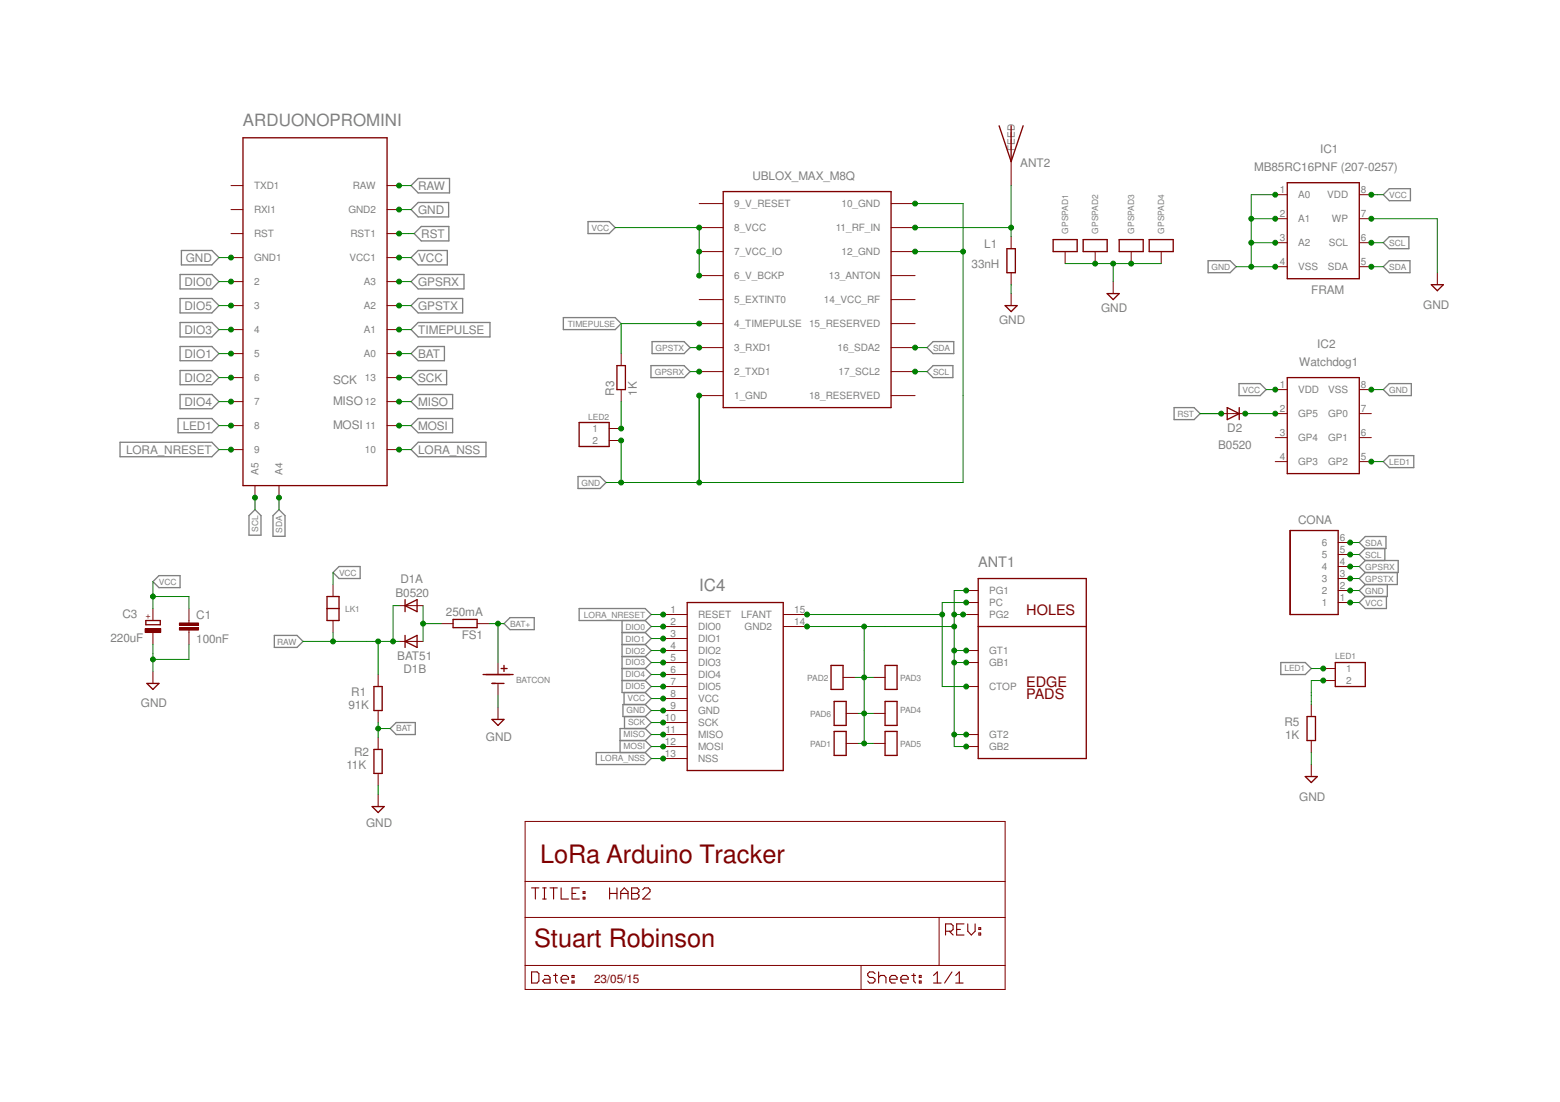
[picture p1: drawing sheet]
<svg xmlns="http://www.w3.org/2000/svg" width="297mm" height="210mm" viewBox="0 0 297 210" stroke-linecap="round" stroke-linejoin="round" font-family="sans-serif">
<defs><g id="words">
<g font-size="4.8" fill="#800000">
<text x="102.8" y="164.5">LoRa Arduino Tracker</text>
<text x="101.7" y="180.5">Stuart Robinson</text>
</g>
<g font-size="3.2" fill="#808080">
<text x="46.3" y="24">ARDUONOPROMINI</text>
<text x="133.1" y="112.5">IC4</text>
</g>
<text font-size="2.8" fill="#808080" x="186.3" y="107.9">ANT1</text>
<g font-size="2.8" fill="#800000">
<text x="195.4" y="117.1">HOLES</text>
<text x="195.4" y="130.8">EDGE</text>
<text x="195.4" y="133.1">PADS</text>
</g>
<g font-size="2.2" fill="#808080">
<text x="251.4" y="29.1">IC1</text>
<text x="143.3" y="34.2">UBLOX_MAX_M8Q</text>
<text x="194.3" y="31.8">ANT2</text>
<text x="238.8" y="32.5">MB85RC16PNF (207-0257)</text>
<text x="79.6" y="40.7">GND</text>
<text x="79.6" y="36.2">RAW</text>
<text x="80.2" y="45.3">RST</text>
<text x="187.4" y="47.2">L1</text>
<text x="35.4" y="49.9">GND</text>
<text x="79.6" y="49.9">VCC</text>
<text x="185" y="51.1">33nH</text>
<text x="35.1" y="54.4">DIO0</text>
<text x="35.1" y="59">DIO5</text>
<text x="79.6" y="54.4">GPSRX</text>
<text x="79.6" y="59">GPSTX</text>
<text x="209.7" y="59.4">GND</text>
<text x="249.7" y="55.9">FRAM</text>
<text x="271" y="58.8">GND</text>
<text x="35.1" y="63.6">DIO3</text>
<text x="79.6" y="63.6">TIMEPULSE</text>
<text x="190.2" y="61.6">GND</text>
<text x="35.1" y="68.2">DIO1</text>
<text x="79.6" y="68.2">BAT</text>
<text x="247.4" y="69.6">Watchdog1</text>
<text x="250.8" y="66.2">IC2</text>
<text x="35.1" y="72.7">DIO2</text>
<text x="35.1" y="77.3">DIO4</text>
<text x="63.4" y="73.1">SCK</text>
<text x="63.4" y="77.1">MISO</text>
<text x="79.6" y="77.3">MISO</text>
<text x="79.6" y="72.7">SCK</text>
<text x="116.9" y="75.4" transform="rotate(-90 116.9 75.4)">R3</text>
<text x="121.2" y="75.4" transform="rotate(-90 121.2 75.4)">1K</text>
<text x="34.8" y="81.9">LED1</text>
<text x="63.4" y="81.6">MOSI</text>
<text x="79.6" y="81.9">MOSI</text>
<text x="233.7" y="82.3">D2</text>
<text x="24" y="86.4">LORA_NRESET</text>
<text x="79.6" y="86.4">LORA_NSS</text>
<text x="231.9" y="85.4">B0520</text>
<text x="247.2" y="99.9">CONA</text>
<text x="75.3" y="113.7">B0520</text>
<text x="76.2" y="111.1">D1A</text>
<text x="23.3" y="117.8">C3</text>
<text x="37.4" y="117.9">C1</text>
<text x="84.9" y="117.4">250mA</text>
<text x="21" y="122.3">220uF</text>
<text x="37.4" y="122.4">100nF</text>
<text x="75.6" y="125.7">BAT51</text>
<text x="87.9" y="121.7">FS1</text>
<text x="76.8" y="128.2">D1B</text>
<text x="26.8" y="134.7">GND</text>
<text x="66.3" y="135.1">91K</text>
<text x="66.9" y="132.6">R1</text>
<text x="92.5" y="141.1">GND</text>
<text x="244.6" y="138.3">R5</text>
<text x="244.7" y="140.8">1K</text>
<text x="66" y="146.6">11K</text>
<text x="67.4" y="144">R2</text>
<text x="247.4" y="152.5">GND</text>
<text x="69.7" y="157.6">GND</text>
</g>
<text font-size="2.2" fill="#800000" x="113.1" y="187.3">23/05/15</text>
<g font-size="1.9" fill="#808080">
<text x="193.2" y="28.7" transform="rotate(-90 193.2 28.7)">FEED</text>
<text x="48.4" y="36.1">TXD1</text>
<text x="48.4" y="40.6">RXI1</text>
<text x="66.3" y="40.6">GND2</text>
<text x="67.2" y="36">RAW</text>
<text x="139.8" y="39.5">9_V_RESET</text>
<text x="160.2" y="39.5">10_GND</text>
<text x="243.7" y="36.7">1</text>
<text x="243.7" y="41.3">2</text>
<text x="247.2" y="37.8">A0</text>
<text x="252.7" y="37.8">VDD</text>
<text x="259.1" y="41.3">7</text>
<text x="259.1" y="36.7">8</text>
<text x="48.4" y="45.2">RST</text>
<text x="66.7" y="45.2">RST1</text>
<text x="139.8" y="44">8_VCC</text>
<text x="159.1" y="44.1">11_RF_IN</text>
<text x="243.7" y="45.9">3</text>
<text x="247.2" y="42.3">A1</text>
<text x="247.2" y="46.9">A2</text>
<text x="253" y="46.9">SCL</text>
<text x="253.6" y="42.3">WP</text>
<text x="259.1" y="45.9">6</text>
<text x="48.4" y="49.7">GND1</text>
<text x="66.5" y="49.7">VCC1</text>
<text x="139.8" y="48.6">7_VCC_IO</text>
<text x="139.8" y="53.2">6_V_BCKP</text>
<text x="157.8" y="53.2">13_ANTON</text>
<text x="160.2" y="48.6">12_GND</text>
<text x="243.7" y="50.5">4</text>
<text x="247.2" y="51.5">VSS</text>
<text x="252.8" y="51.5">SDA</text>
<text x="259.1" y="50.5">5</text>
<text x="48.4" y="54.3">2</text>
<text x="48.4" y="58.9">3</text>
<text x="69.3" y="54.3">A3</text>
<text x="69.3" y="58.9">A2</text>
<text x="139.8" y="57.7">5_EXTINT0</text>
<text x="156.9" y="57.7">14_VCC_RF</text>
<text x="48.4" y="63.5">4</text>
<text x="69.3" y="63.5">A1</text>
<text x="139.8" y="62.3">4_TIMEPULSE</text>
<text x="154" y="62.3">15_RESERVED</text>
<text x="48.4" y="68">5</text>
<text x="69.3" y="68">A0</text>
<text x="139.8" y="66.9">3_RXD1</text>
<text x="139.8" y="71.5">2_TXD1</text>
<text x="159.5" y="66.9">16_SDA2</text>
<text x="159.7" y="71.5">17_SCL2</text>
<text x="48.4" y="72.6">6</text>
<text x="48.4" y="77.2">7</text>
<text x="69.5" y="77.2">12</text>
<text x="69.5" y="72.6">13</text>
<text x="139.8" y="76">1_GND</text>
<text x="154" y="76">18_RESERVED</text>
<text x="243.7" y="73.9">1</text>
<text x="247.2" y="74.9">VDD</text>
<text x="252.9" y="74.9">VSS</text>
<text x="259.1" y="73.9">8</text>
<text x="48.4" y="81.7">8</text>
<text x="69.6" y="81.7">11</text>
<text x="112.8" y="82.3">1</text>
<text x="243.7" y="78.4">2</text>
<text x="243.7" y="83">3</text>
<text x="247.2" y="79.5">GP5</text>
<text x="252.9" y="79.5">GP0</text>
<text x="259.1" y="83">6</text>
<text x="259.1" y="78.4">7</text>
<text x="48.4" y="86.3">9</text>
<text x="69.5" y="86.3">10</text>
<text x="112.8" y="84.6">2</text>
<text x="243.7" y="87.6">4</text>
<text x="247.2" y="84">GP4</text>
<text x="247.2" y="88.6">GP3</text>
<text x="252.9" y="88.6">GP2</text>
<text x="252.9" y="84">GP1</text>
<text x="259.1" y="87.6">5</text>
<text x="49.2" y="90.4" transform="rotate(-90 49.2 90.4)">A5</text>
<text x="53.8" y="90.4" transform="rotate(-90 53.8 90.4)">A4</text>
<text x="251.7" y="106.3">5</text>
<text x="251.7" y="104">6</text>
<text x="255.1" y="107.6">4</text>
<text x="255.1" y="105.3">5</text>
<text x="255.1" y="103">6</text>
<text x="188.3" y="113.2">PG1</text>
<text x="251.7" y="113.2">2</text>
<text x="251.7" y="110.9">3</text>
<text x="251.7" y="108.6">4</text>
<text x="255.1" y="112.2">2</text>
<text x="255.1" y="109.9">3</text>
<text x="127.7" y="116.8">1</text>
<text x="127.7" y="119">2</text>
<text x="132.9" y="117.7">RESET</text>
<text x="141.1" y="117.7">LFANT</text>
<text x="151.2" y="119">14</text>
<text x="151.2" y="116.8">15</text>
<text x="188.3" y="115.4">PC</text>
<text x="188.3" y="117.7">PG2</text>
<text x="251.7" y="115.4">1</text>
<text x="255.1" y="114.5">1</text>
<text x="127.7" y="121.3">3</text>
<text x="127.7" y="123.6">4</text>
<text x="127.7" y="125.9">5</text>
<text x="132.9" y="120">DIO0</text>
<text x="132.9" y="122.3">DIO1</text>
<text x="132.9" y="124.6">DIO2</text>
<text x="141.8" y="120">GND2</text>
<text x="188.3" y="124.6">GT1</text>
<text x="127.7" y="128.1">6</text>
<text x="127.7" y="130.4">7</text>
<text x="132.9" y="126.9">DIO3</text>
<text x="132.9" y="129.2">DIO4</text>
<text x="132.9" y="131.4">DIO5</text>
<text x="188.3" y="131.4">CTOP</text>
<text x="188.3" y="126.9">GB1</text>
<text x="256.3" y="128">1</text>
<text x="256.3" y="130.3">2</text>
<text x="126.6" y="137.3">10</text>
<text x="127.7" y="132.7">8</text>
<text x="127.7" y="135">9</text>
<text x="132.9" y="133.7">VCC</text>
<text x="132.9" y="136">GND</text>
<text x="126.6" y="141.9">12</text>
<text x="126.7" y="139.6">11</text>
<text x="132.9" y="138.3">SCK</text>
<text x="132.9" y="140.6">MISO</text>
<text x="132.9" y="142.9">MOSI</text>
<text x="188.3" y="140.6">GT2</text>
<text x="188.3" y="142.9">GB2</text>
<text x="126.6" y="144.1">13</text>
<text x="132.9" y="145.2">NSS</text>
</g>
<g font-size="1.6" fill="#808080">
<text x="264.5" y="37.6">VCC</text>
<text x="112.6" y="43.9">VCC</text>
<text x="203.4" y="44.5" transform="rotate(-90 203.4 44.5)">GPSPAD1</text>
<text x="209.1" y="44.5" transform="rotate(-90 209.1 44.5)">GPSPAD2</text>
<text x="216" y="44.5" transform="rotate(-90 216 44.5)">GPSPAD3</text>
<text x="221.7" y="44.5" transform="rotate(-90 221.7 44.5)">GPSPAD4</text>
<text x="264.5" y="46.8">SCL</text>
<text x="230.7" y="51.4">GND</text>
<text x="264.5" y="51.4">SDA</text>
<text x="108.1" y="62.2">TIMEPULSE</text>
<text x="124.7" y="71.4">GPSRX</text>
<text x="124.8" y="66.8">GPSTX</text>
<text x="177.7" y="71.4">SCL</text>
<text x="177.7" y="66.8">SDA</text>
<text x="236.6" y="74.8">VCC</text>
<text x="264.5" y="74.8">GND</text>
<text x="112" y="79.9">LED2</text>
<text x="224.2" y="79.3">RST</text>
<text x="264.5" y="88.5">LED1</text>
<text x="110.7" y="92.5">GND</text>
<text x="49.1" y="101.3" transform="rotate(-90 49.1 101.3)">SCL</text>
<text x="53.7" y="101.5" transform="rotate(-90 53.7 101.5)">SDA</text>
<text x="260" y="106.2">SCL</text>
<text x="260" y="103.9">SDA</text>
<text x="30.3" y="111.3">VCC</text>
<text x="64.6" y="109.6">VCC</text>
<text x="260" y="113.1">GND</text>
<text x="260" y="108.5">GPSRX</text>
<text x="260" y="110.8">GPSTX</text>
<text x="65.7" y="116.5">LK1</text>
<text x="97.1" y="119.3">BAT+</text>
<text x="111.2" y="117.6">LORA_NRESET</text>
<text x="119.1" y="119.9">DIO0</text>
<text x="260" y="115.4">VCC</text>
<text x="52.8" y="122.8">RAW</text>
<text x="119.1" y="122.2">DIO1</text>
<text x="119.1" y="124.5">DIO2</text>
<text x="254.3" y="125.6">LED1</text>
<text x="98.3" y="130.2">BATCON</text>
<text x="119.1" y="126.7">DIO3</text>
<text x="119.1" y="131.3">DIO5</text>
<text x="119.1" y="129">DIO4</text>
<text x="153.7" y="129.6">PAD2</text>
<text x="171.4" y="129.6">PAD3</text>
<text x="244.6" y="127.9">LED1</text>
<text x="119.3" y="135.9">GND</text>
<text x="119.5" y="133.6">VCC</text>
<text x="154.3" y="136.5">PAD6</text>
<text x="171.4" y="135.9">PAD4</text>
<text x="75.4" y="139.3">BAT</text>
<text x="118.7" y="142.7">MOSI</text>
<text x="118.7" y="140.5">MISO</text>
<text x="119.6" y="138.2">SCK</text>
<text x="154.3" y="142.2">PAD1</text>
<text x="171.4" y="142.2">PAD5</text>
<text x="114.3" y="145">LORA_NSS</text>
</g>
<text font-size="1.6" fill="#800000" x="28.6" y="117.8" transform="rotate(-90 28.6 117.8)">+</text>
</g></defs>
<g fill="none" stroke="#808080" stroke-width=".25">
<path d="M78.3 39.9l1.3-1.3h5.8v2.7h-5.8zM78.3 35.3l1.3-1.3h6v2.7h-6zM264.5 35.9h4.1v2.3h-4.1l-1.1-1.1zM34.3 52.3h6l1.4 1.3-1.4 1.4h-6zM34.3 56.9h6l1.4 1.3-1.4 1.4h-6zM34.5 47.7h5.8l1.4 1.4-1.4 1.4h-5.8zM78.3 49.1l1.3-1.4h5.6v2.8h-5.6zM78.3 53.6l1.3-1.3h8.7v2.7h-8.7zM78.3 58.2l1.3-1.3h8.5v2.7h-8.5zM78.9 44.5l1.3-1.4h5.3v2.8h-5.3zM112 42.2h4l1.1 1.1-1.1 1.2h-4zM230 49.7h4.2l1.2 1.1-1.2 1.1h-4.2z"/>
<path d="M264.5 49.7h4v2.2h-4l-1.1-1.1zM264.5 45.1h3.8v2.3h-3.8l-1.1-1.2zM33.9 79.7h6.4l1.4 1.4-1.4 1.3h-6.4zM34.3 75.1h6l1.4 1.4-1.4 1.4h-6zM34.3 61.4h6l1.4 1.4-1.4 1.4h-6zM34.3 66h6l1.4 1.4-1.4 1.3h-6zM34.3 70.6h6l1.4 1.3-1.4 1.4h-6zM78.3 76.5l1.3-1.4h6.6v2.8h-6.6zM78.3 62.8l1.3-1.4h13.7v2.8h-13.7zM78.3 67.4l1.3-1.4h5v2.7h-5zM78.3 71.9l1.3-1.3h5.4v2.7h-5.4zM107.3 60.5h9.8l1.2 1.1-1.2 1.2h-9.8z"/>
<path d="M123.9 69.6h6.4l1.1 1.2-1.1 1.1h-6.4zM124.2 65.1h6.1l1.1 1.1-1.1 1.2h-6.1zM176.5 70.8l1.2-1.2h3.7v2.3h-3.7zM176.5 66.2l1.2-1.1h3.9v2.3h-3.9zM223.6 77.6h3.8l1.1 1.2-1.1 1.1h-3.8zM235.9 73.1h4l1.2 1.1-1.2 1.2h-4zM264.5 73.1h4.2v2.3h-4.2l-1.1-1.2zM22.9 84.2h17.4l1.4 1.4-1.4 1.4h-17.4zM48.6 97.1l1.1 1.1v3.7h-2.3v-3.7zM52 98.2l1.1-1.1 1.2 1.1v4h-2.3zM78.3 81.1l1.3-1.4h6.6v2.7h-6.6zM79.6 84.2h12.9v2.8h-12.9l-1.3-1.4z"/>
<path d="M110.1 90.8h4.2l1.1 1.1-1.1 1.1h-4.2zM264.5 86.8h4.7v2.3h-4.7l-1.1-1.2zM29.1 110.8l1.2-1.2h4v2.3h-4zM64.6 107.9h4v2.3h-4l-1.2-1.1zM96 118.8l1.1-1.2h4.6v2.3h-4.6zM110.3 115.9h12.5l1.2 1.2-1.2 1.1h-12.5zM118.4 118.2v13.7h4.4M122.8 118.2l1.2 1.1-1.2 1.2M258.8 103.3l1.2-1.1h3.9v2.3h-3.9zM260 111.3l-1.2 1.2 1.2 1.1M260 113.6l-1.2 1.2 1.2 1.1h4v-2.3M260 106.8l-1.2 1.1 1.2 1.2"/>
<path d="M260 106.8h6.2v2.3h-6.2M260 109.1l-1.2 1.1 1.2 1.1M260 104.5l-1.2 1.1 1.2 1.2M263.7 104.5v2.3M264.2 111.3v2.3h-4.2M266.1 109.1v2.2h-6.1M52.2 121h4.4l1.1 1.2-1.1 1.1h-4.4zM74.3 138.8l1.1-1.2h3.7v2.3h-3.7zM118.4 127.3h4.4M118.4 125.1h4.4M118.4 122.8h4.4M118.4 120.5h4.4"/>
<path d="M118.4 129.6h4.4M118.8 131.9v2.3M118.9 136.5v2.3M122.8 134.2l1.2 1.1-1.2 1.2M122.8 134.2h-4.2v2.3h4.2M122.8 131.9l1.2 1.2-1.2 1.1M122.8 138.8h-4.7v4.5M122.8 125.1l1.2 1.1-1.2 1.1M122.8 120.5l1.2 1.1-1.2 1.2M122.8 129.6l1.2 1.2-1.2 1.1M122.8 138.8l1.2 1.1-1.2 1.2M122.8 136.5l1.2 1.1-1.2 1.2"/>
<path d="M122.8 122.8l1.2 1.1-1.2 1.2M122.8 127.3l1.2 1.2-1.2 1.1M243.9 126.2h4.6l1.2 1.1-1.2 1.2h-4.6zM113.5 143.3h9.3l1.2 1.2-1.2 1.1h-9.3zM118.1 141.1h4.7M122.8 141.1l1.2 1.1-1.2 1.1"/>
</g>
<g fill="none" stroke="#800000" stroke-width=".25">
<path d="M46.3 26.2h27.4v66.3h-27.4zM137.7 36.5h32v41.1h-32zM190.2 24l2.3 6.8M192.5 24v6.8M194.8 24l-2.3 6.8M245.1 34.8h13.7v18.3h-13.7zM191.4 58.2h2.3l-1.2 1.2zM191.7 47.4h1.6v4.5h-1.6zM206.2 45.6h4.6v2.3h-4.6zM210.8 55.9h2.3l-1.1 1.2zM213.1 45.6h4.6v2.3h-4.6zM272.5 54.2h2.3l-1.1 1.2z"/>
<path d="M117.5 69.6h1.6v4.6h-1.6zM233.7 77.6l2.3 1.2-2.3 1.1zM236 77.6v2.3M110.3 80.5h5.7v4.5h-5.7zM27.8 118.2h2.7v.8h-2.7zM62.3 113.6h2.3v4.6h-2.3zM62.3 115.9h2.3M77.1 115.4l2.3-1.2v2.3zM77.1 114.2v2.3M86.3 118h4.5v1.5h-4.5zM186.3 110.2h20.5v34.3h-20.5zM186.3 119.3h20.5"/>
<path d="M245.7 101h9.1v16.1h-9.1zM28 130.2h2.3l-1.2 1.1zM71.2 130.8h1.6v4.5h-1.6zM77.1 121v2.3M77.1 122.2l2.3-1.2v2.3zM92 128.5h5.7M93.7 130.2h2.3M93.7 137h2.3l-1.2 1.2zM95.4 127.3h1.2M96 126.7v1.2M158.2 126.7h2.3v4.6h-2.3zM158.8 133.6h2.3v4.6h-2.3z"/>
<path d="M158.8 139.3h2.3v4.6h-2.3zM168.5 126.7h2.3v4.6h-2.3zM168.5 133.6h2.3v4.6h-2.3zM168.5 139.3h2.3v4.6h-2.3zM248.9 136.5h1.6v4.6h-1.6zM254.3 126.2h5.7v4.6h-5.7zM70.9 153.6h2.2l-1.1 1.2zM71.2 142.7h1.6v4.6h-1.6zM248.5 147.9h2.3l-1.1 1.2z"/>
</g>
<g fill="none" stroke="#800000" stroke-width=".19">
<path d="M44 35.3h2.3M44 39.9h2.3M73.7 35.3h2.3M73.7 39.9h2.3M133.1 38.8h4.6M169.7 38.8h4.5M192.5 30.8v4.5M242.8 37.1h2.3M258.8 37.1h2.3M44 44.5h2.3M44 49.1h2.3M44 53.6h2.3"/>
<path d="M44 58.2h2.3M73.7 44.5h2.3M73.7 49.1h2.3M73.7 53.6h2.3M73.7 58.2h2.3M133.1 43.3h4.6M133.1 47.9h4.6M133.1 52.5h4.6M133.1 57.1h4.6M169.7 43.3h4.5M169.7 47.9h4.5M169.7 52.5h4.5"/>
<path d="M169.7 57.1h4.5M192.5 45.1v2.3M192.5 51.9v2.3M192.5 55.9v2.3M208.5 47.9v2.3M212 53.6v2.3M215.4 47.9v2.3M242.8 41.7h2.3M242.8 46.2h2.3M242.8 50.8h2.3M258.8 41.7h2.3M258.8 46.2h2.3"/>
<path d="M258.8 50.8h2.3M273.7 51.9v2.3M44 62.8h2.3M44 67.4h2.3M44 71.9h2.3M44 76.5h2.3M73.7 62.8h2.3M73.7 67.4h2.3M73.7 71.9h2.3M73.7 76.5h2.3M118.3 67.4v2.2M118.3 74.2v2.3"/>
<path d="M133.1 61.6h4.6M133.1 66.2h4.6M133.1 70.8h4.6M133.1 75.4h4.6M169.7 61.6h4.5M169.7 66.2h4.5M169.7 70.8h4.5M169.7 75.4h4.5M232.5 78.8h4.6M44 81.1h2.3M44 85.6h2.3M48.6 92.5v2.3"/>
<path d="M53.1 92.5v2.3M73.7 81.1h2.3M73.7 85.6h2.3M116 81.6h2.3M116 83.9h2.3M34.2 119.6h3.6v.4h-3.6zM34.2 118.7h3.6v.4h-3.6zM36 115.9v2.8M63.4 111.3v2.3M63.4 118.2v2.3M76 115.4h4.6M84 118.8h2.3"/>
<path d="M90.8 118.8h2.3M184 114.8h2.3M184 112.5h2.3M184 117.1h2.3M254.8 114.8h2.3M254.8 112.5h2.3M254.8 110.2h2.3M254.8 107.9h2.3M254.8 105.6h2.3M254.8 103.3h2.3M29.1 127.9v2.3M36 120v2.8"/>
<path d="M72 128.5v2.3M72 135.3v2.3M76 122.2h4.6M94.8 126.2v2.3M94.8 130.2v2.3M94.8 134.7v2.3M160.5 129h2.3M161.1 135.9h2.3M166.2 129h2.3M166.2 135.9h2.3M184 130.8h2.3M184 123.9h2.3"/>
<path d="M184 126.2h2.3M184 139.9h2.3M249.7 134.2v2.3M252 127.3h2.3M252 129.6h2.3M72 140.5v2.2M72 147.3v2.3M72 151.3v2.3M100 156.5h91.4v32h-91.4zM161.1 141.6h2.3M166.2 141.6h2.3M184 142.2h2.3"/>
<path d="M249.7 141.1v2.2M249.7 145.6v2.3M100 174.8h91.4M100 167.9h91.4M178.8 174.8v9.1M100 183.9h91.4M164 183.9v4.6"/>
</g>
<g fill="none" stroke="#800000" stroke-width=".21">
<path d="M101.2 169.1h1.4M101.9 169.1v2.1M103.3 169.1h.7M103.3 171.2h.7M103.7 169.1v2.1M104.7 169.1h1.4M105.4 169.1v2.1M106.8 169.1v2.1h1.4M108.9 170.2h.7M110.3 169.1h-1.4v2.1h1.4M111 170.9h.4v.3h-.4zM111 169.8h.4v.4h-.4z"/>
<path d="M116.1 170.2h1.4M116.1 169.1v2.1M117.5 169.1v2.1M118.2 170.2h1.4M118.2 171.2v-1.4l.7-.7 .7 .7v1.4M120.3 169.1h1l.4 .4v.3l-.4 .4 .4 .3v.4l-.4 .3h-1zM120.3 170.2h1M122.4 169.5l.3-.4h.7l.4 .4v.3l-1.4 1.4h1.4M180 177.4h1.1l.4-.4v-.7l-.4-.3h-1.1v2.1M180.8 177.4l.7 .7M182.2 177h.7M183.6 176h-1.4v2.1h1.4"/>
<path d="M184.3 176v1.4l.7 .7 .7-.7v-1.4M186.4 177.7h.3v.4h-.3zM186.4 176.7h.3v.3h-.3zM101.2 185.1h1.1l.3 .4v1.4l-.3 .3h-1.1zM103.7 185.8h.7l.3 .4v1h-1l-.4-.3 .4-.4h1M105.4 185.8h.7M105.8 185.5v1.4l.3 .3M106.8 186.5h1.4v-.3l-.3-.4h-.7l-.4 .4v.7l.4 .3h.7M108.9 186.9h.4v.3h-.4zM108.9 185.8h.4v.4h-.4zM166.6 185.5l-.4-.4h-.6l-.4 .4v.3l.4 .4h.6l.4 .3v.4l-.4 .3h-.6l-.4-.3M167.3 186.2l.4-.4h.7l.3 .4v1"/>
<path d="M167.3 185.1v2.1M169.4 186.5h1.4v-.3l-.3-.4h-.7l-.4 .4v.7l.4 .3h.7M171.5 186.5h1.4v-.3l-.3-.4h-.7l-.4 .4v.7l.4 .3h.7M173.6 185.8h.7M174 185.5v1.4l.3 .3M175 186.9h.4v.3h-.4zM175 185.8h.4v.4h-.4zM177.8 187.2h1.4M177.8 185.8l.7-.7v2.1M181.3 185.1l-1.4 2.1M182 187.2h1.4M182 185.8l.7-.7v2.1"/>
</g>
<path d="M34.2 119.8h3.6M34.2 118.9h3.6" fill="none" stroke="#800000" stroke-width=".42"/>
<path d="M27.6 119.7h3v.8h-3z" fill-rule="evenodd" fill="#800000"/>
<g fill="none" stroke="#800000" stroke-width=".19">
<path d="M202.8 47.9v2.3M221.1 47.9v2.3M242.8 74.2h2.3M242.8 78.8h2.3M258.8 74.2h2.3M258.8 78.8h2.3M242.8 83.4h2.3M242.8 87.9h2.3M258.8 83.4h2.3M258.8 87.9h2.3M27.6 119.7h3v.8h-3zM29.1 115.9v2.3"/>
<path d="M126.3 117.1h4.5M126.3 119.3h4.5M149.1 117.1h4.6M149.1 119.3h4.6M29.1 120.5v2.3M126.3 121.6h4.5M126.3 123.9h4.5M126.3 126.2h4.5M126.3 128.5h4.5M126.3 130.8h4.5M126.3 133.1h4.5M126.3 135.3h4.5"/>
<path d="M126.3 137.6h4.5M126.3 139.9h4.5M126.3 142.2h4.5M126.3 144.5h4.5"/>
</g>
<path d="M200.5 45.6h4.6v2.3h-4.6zM218.8 45.6h4.6v2.3h-4.6zM245.1 71.9h13.7v18.3h-13.7zM130.8 114.8h18.3v32h-18.3z" fill="none" stroke="#800000" stroke-width=".25"/>
<path d="M252 129.6h-2.3v4.6" fill="none" stroke="#008000" stroke-width=".19"/>
<circle cx="252" cy="129.6" r=".46" fill="#008000"/>
<g fill="none" stroke="#008000" stroke-width=".19">
<path d="M76 39.9h2.3M72 149.6v1.7M249.7 143.3v2.3"/>
<circle cx="252" cy="129.6" r=".46"/>
</g>
<circle cx="76" cy="39.9" r=".46" fill="#008000"/>
<g fill="none" stroke="#008000" stroke-width=".19">
<path d="M41.7 49.1h2.3"/>
<circle cx="76" cy="39.9" r=".46"/>
</g>
<circle cx="44" cy="49.1" r=".46" fill="#008000"/>
<g fill="none" stroke="#008000" stroke-width=".19">
<path d="M29.1 122.8v5.1M36 122.8v2.8h-6.9"/>
<circle cx="44" cy="49.1" r=".46"/>
</g>
<circle cx="29.1" cy="125.6" r=".46" fill="#008000"/>
<g fill="none" stroke="#008000" stroke-width=".19">
<path d="M124 135.3h2.3"/>
<circle cx="29.1" cy="125.6" r=".46"/>
</g>
<circle cx="126.3" cy="135.3" r=".46" fill="#008000"/>
<g fill="none" stroke="#008000" stroke-width=".19">
<path d="M157.7 119.3h6.8v4.6M162.8 129h3.4M163.4 135.9h2.8M164.5 129v6.9"/>
<circle cx="126.3" cy="135.3" r=".46"/>
</g>
<circle cx="164.5" cy="135.9" r=".46" fill="#008000"/>
<circle cx="164.5" cy="135.9" r=".46" fill="none" stroke="#008000" stroke-width=".19"/>
<circle cx="164.5" cy="129" r=".46" fill="#008000"/>
<g fill="none" stroke="#008000" stroke-width=".19">
<path d="M164.5 123.9v5.1M164.5 135.9v5.7M163.4 141.6h2.8"/>
<circle cx="164.5" cy="129" r=".46"/>
</g>
<circle cx="164.5" cy="141.6" r=".46" fill="#008000"/>
<g fill="none" stroke="#008000" stroke-width=".19">
<path d="M164.5 119.3h4M181.7 117.1h2.3M184 112.5h-2.3v29.7h2.3M181.7 123.9h2.3M181.7 126.2h2.3M181.7 139.9h2.3"/>
<circle cx="164.5" cy="141.6" r=".46"/>
</g>
<circle cx="181.7" cy="119.3" r=".46" fill="#008000"/>
<circle cx="181.7" cy="119.3" r=".46" fill="none" stroke="#008000" stroke-width=".19"/>
<circle cx="181.7" cy="139.9" r=".46" fill="#008000"/>
<circle cx="181.7" cy="139.9" r=".46" fill="none" stroke="#008000" stroke-width=".19"/>
<circle cx="181.7" cy="123.9" r=".46" fill="#008000"/>
<circle cx="181.7" cy="123.9" r=".46" fill="none" stroke="#008000" stroke-width=".19"/>
<circle cx="181.7" cy="126.2" r=".46" fill="#008000"/>
<circle cx="181.7" cy="126.2" r=".46" fill="none" stroke="#008000" stroke-width=".19"/>
<circle cx="181.7" cy="117.1" r=".46" fill="#008000"/>
<circle cx="181.7" cy="117.1" r=".46" fill="none" stroke="#008000" stroke-width=".19"/>
<circle cx="184" cy="112.5" r=".46" fill="#008000"/>
<circle cx="184" cy="112.5" r=".46" fill="none" stroke="#008000" stroke-width=".19"/>
<circle cx="183.4" cy="117.1" r=".46" fill="#008000"/>
<circle cx="183.4" cy="117.1" r=".46" fill="none" stroke="#008000" stroke-width=".19"/>
<circle cx="184" cy="123.9" r=".46" fill="#008000"/>
<circle cx="184" cy="123.9" r=".46" fill="none" stroke="#008000" stroke-width=".19"/>
<circle cx="184" cy="126.2" r=".46" fill="#008000"/>
<circle cx="184" cy="126.2" r=".46" fill="none" stroke="#008000" stroke-width=".19"/>
<circle cx="184" cy="139.9" r=".46" fill="#008000"/>
<circle cx="184" cy="139.9" r=".46" fill="none" stroke="#008000" stroke-width=".19"/>
<circle cx="184" cy="142.2" r=".46" fill="#008000"/>
<g fill="none" stroke="#008000" stroke-width=".19">
<path d="M168.5 119.3h13.2"/>
<circle cx="184" cy="142.2" r=".46"/>
</g>
<circle cx="164.5" cy="119.3" r=".46" fill="#008000"/>
<g fill="none" stroke="#008000" stroke-width=".19">
<path d="M153.7 119.3h4"/>
<circle cx="164.5" cy="119.3" r=".46"/>
</g>
<circle cx="153.7" cy="119.3" r=".46" fill="#008000"/>
<g fill="none" stroke="#008000" stroke-width=".19">
<path d="M242.8 37.1h-4.6v13.7M235.4 50.8h7.4M238.2 41.7h4.6M238.2 46.2h4.6"/>
<circle cx="153.7" cy="119.3" r=".46"/>
</g>
<circle cx="242.8" cy="37.1" r=".46" fill="#008000"/>
<circle cx="242.8" cy="37.1" r=".46" fill="none" stroke="#008000" stroke-width=".19"/>
<circle cx="242.8" cy="46.2" r=".46" fill="#008000"/>
<circle cx="242.8" cy="46.2" r=".46" fill="none" stroke="#008000" stroke-width=".19"/>
<circle cx="242.8" cy="50.8" r=".46" fill="#008000"/>
<circle cx="242.8" cy="50.8" r=".46" fill="none" stroke="#008000" stroke-width=".19"/>
<circle cx="238.2" cy="50.8" r=".46" fill="#008000"/>
<circle cx="238.2" cy="50.8" r=".46" fill="none" stroke="#008000" stroke-width=".19"/>
<circle cx="238.2" cy="41.7" r=".46" fill="#008000"/>
<circle cx="238.2" cy="41.7" r=".46" fill="none" stroke="#008000" stroke-width=".19"/>
<circle cx="238.2" cy="46.2" r=".46" fill="#008000"/>
<circle cx="238.2" cy="46.2" r=".46" fill="none" stroke="#008000" stroke-width=".19"/>
<circle cx="242.8" cy="41.7" r=".46" fill="#008000"/>
<g fill="none" stroke="#008000" stroke-width=".19">
<path d="M261.1 41.7h12.6v10.2"/>
<circle cx="242.8" cy="41.7" r=".46"/>
</g>
<circle cx="261.1" cy="41.7" r=".46" fill="#008000"/>
<g fill="none" stroke="#008000" stroke-width=".19">
<path d="M174.2 38.8h9.2v53.1h-65.7M174.2 47.9h9.2M133.1 75.4v16.5"/>
<circle cx="261.1" cy="41.7" r=".46"/>
</g>
<circle cx="133.1" cy="75.4" r=".46" fill="#008000"/>
<circle cx="133.1" cy="75.4" r=".46" fill="none" stroke="#008000" stroke-width=".19"/>
<circle cx="174.2" cy="38.8" r=".46" fill="#008000"/>
<circle cx="174.2" cy="38.8" r=".46" fill="none" stroke="#008000" stroke-width=".19"/>
<circle cx="174.2" cy="47.9" r=".46" fill="#008000"/>
<circle cx="174.2" cy="47.9" r=".46" fill="none" stroke="#008000" stroke-width=".19"/>
<circle cx="133.1" cy="91.9" r=".46" fill="#008000"/>
<circle cx="133.1" cy="91.9" r=".46" fill="none" stroke="#008000" stroke-width=".19"/>
<circle cx="183.4" cy="47.9" r=".46" fill="#008000"/>
<g fill="none" stroke="#008000" stroke-width=".19">
<path d="M118.3 89.6v2.3"/>
<circle cx="183.4" cy="47.9" r=".46"/>
</g>
<circle cx="118.3" cy="91.9" r=".46" fill="#008000"/>
<g fill="none" stroke="#008000" stroke-width=".19">
<path d="M118.3 83.9v5.7"/>
<circle cx="118.3" cy="91.9" r=".46"/>
</g>
<circle cx="118.3" cy="83.9" r=".46" fill="#008000"/>
<g fill="none" stroke="#008000" stroke-width=".19">
<path d="M208.5 50.2h6.9M212 50.2v3.4M133.1 75.4v16.5M115.4 91.9h2.9"/>
<circle cx="118.3" cy="83.9" r=".46"/>
</g>
<circle cx="212" cy="50.2" r=".46" fill="#008000"/>
<circle cx="212" cy="50.2" r=".46" fill="none" stroke="#008000" stroke-width=".19"/>
<circle cx="215.4" cy="50.2" r=".46" fill="#008000"/>
<circle cx="215.4" cy="50.2" r=".46" fill="none" stroke="#008000" stroke-width=".19"/>
<circle cx="208.5" cy="50.2" r=".46" fill="#008000"/>
<g fill="none" stroke="#008000" stroke-width=".19">
<path d="M192.5 54.2v1.7M202.8 50.2h5.7M215.4 50.2h5.7M257.1 112.5h1.7"/>
<circle cx="208.5" cy="50.2" r=".46"/>
</g>
<circle cx="257.1" cy="112.5" r=".46" fill="#008000"/>
<g fill="none" stroke="#008000" stroke-width=".19">
<path d="M261.1 74.2h2.3M94.8 132.5v2.2"/>
<circle cx="257.1" cy="112.5" r=".46"/>
</g>
<circle cx="261.1" cy="74.2" r=".46" fill="#008000"/>
<g fill="none" stroke="#008000" stroke-width=".19">
<path d="M76 49.1h2.3"/>
<circle cx="261.1" cy="74.2" r=".46"/>
</g>
<circle cx="76" cy="49.1" r=".46" fill="#008000"/>
<g fill="none" stroke="#008000" stroke-width=".19">
<path d="M29.1 110.8v5.1M29.1 113.6h6.9v2.3"/>
<circle cx="76" cy="49.1" r=".46"/>
</g>
<circle cx="29.1" cy="113.6" r=".46" fill="#008000"/>
<g fill="none" stroke="#008000" stroke-width=".19">
<path d="M124 133.1h2.3"/>
<circle cx="29.1" cy="113.6" r=".46"/>
</g>
<circle cx="126.3" cy="133.1" r=".46" fill="#008000"/>
<g fill="none" stroke="#008000" stroke-width=".19">
<path d="M261.1 37.1h2.3"/>
<circle cx="126.3" cy="133.1" r=".46"/>
</g>
<circle cx="261.1" cy="37.1" r=".46" fill="#008000"/>
<g fill="none" stroke="#008000" stroke-width=".19">
<path d="M63.4 109.1v2.2"/>
<circle cx="261.1" cy="37.1" r=".46"/>
</g>
<circle cx="133.1" cy="43.3" r=".46" fill="#008000"/>
<g fill="none" stroke="#008000" stroke-width=".19">
<path d="M117.1 43.3h16v4.6"/>
<circle cx="133.1" cy="43.3" r=".46"/>
</g>
<circle cx="133.1" cy="47.9" r=".46" fill="#008000"/>
<g fill="none" stroke="#008000" stroke-width=".19">
<path d="M133.1 47.9v4.6"/>
<circle cx="133.1" cy="47.9" r=".46"/>
</g>
<circle cx="133.1" cy="52.5" r=".46" fill="#008000"/>
<g fill="none" stroke="#008000" stroke-width=".19">
<path d="M257.1 114.8h1.7"/>
<circle cx="133.1" cy="52.5" r=".46"/>
</g>
<circle cx="257.1" cy="114.8" r=".46" fill="#008000"/>
<g fill="none" stroke="#008000" stroke-width=".19">
<path d="M241.1 74.2h1.7"/>
<circle cx="257.1" cy="114.8" r=".46"/>
</g>
<circle cx="242.8" cy="74.2" r=".46" fill="#008000"/>
<g fill="none" stroke="#008000" stroke-width=".19">
<path d="M76 53.6h2.3"/>
<circle cx="242.8" cy="74.2" r=".46"/>
</g>
<circle cx="76" cy="53.6" r=".46" fill="#008000"/>
<circle cx="76" cy="53.6" r=".46" fill="none" stroke="#008000" stroke-width=".19"/>
<circle cx="133.1" cy="70.8" r=".46" fill="#008000"/>
<g fill="none" stroke="#008000" stroke-width=".19">
<path d="M131.4 70.8h1.7M257.1 107.9h1.7"/>
<circle cx="133.1" cy="70.8" r=".46"/>
</g>
<circle cx="257.1" cy="107.9" r=".46" fill="#008000"/>
<g fill="none" stroke="#008000" stroke-width=".19">
<path d="M76 58.2h2.3"/>
<circle cx="257.1" cy="107.9" r=".46"/>
</g>
<circle cx="76" cy="58.2" r=".46" fill="#008000"/>
<g fill="none" stroke="#008000" stroke-width=".19">
<path d="M131.4 66.2h1.7"/>
<circle cx="76" cy="58.2" r=".46"/>
</g>
<circle cx="133.1" cy="66.2" r=".46" fill="#008000"/>
<g fill="none" stroke="#008000" stroke-width=".19">
<path d="M257.1 110.2h1.7"/>
<circle cx="133.1" cy="66.2" r=".46"/>
</g>
<circle cx="257.1" cy="110.2" r=".46" fill="#008000"/>
<g fill="none" stroke="#008000" stroke-width=".19">
<path d="M76 81.1h2.3"/>
<circle cx="257.1" cy="110.2" r=".46"/>
</g>
<circle cx="76" cy="81.1" r=".46" fill="#008000"/>
<g fill="none" stroke="#008000" stroke-width=".19">
<path d="M124 142.2h2.3"/>
<circle cx="76" cy="81.1" r=".46"/>
</g>
<circle cx="126.3" cy="142.2" r=".46" fill="#008000"/>
<g fill="none" stroke="#008000" stroke-width=".19">
<path d="M124 126.2h2.3"/>
<circle cx="126.3" cy="142.2" r=".46"/>
</g>
<circle cx="126.3" cy="126.2" r=".46" fill="#008000"/>
<g fill="none" stroke="#008000" stroke-width=".19">
<path d="M41.7 62.8h2.3"/>
<circle cx="126.3" cy="126.2" r=".46"/>
</g>
<circle cx="44" cy="62.8" r=".46" fill="#008000"/>
<g fill="none" stroke="#008000" stroke-width=".19">
<path d="M41.7 67.4h2.3"/>
<circle cx="44" cy="62.8" r=".46"/>
</g>
<circle cx="44" cy="67.4" r=".46" fill="#008000"/>
<g fill="none" stroke="#008000" stroke-width=".19">
<path d="M124 121.6h2.3"/>
<circle cx="44" cy="67.4" r=".46"/>
</g>
<circle cx="126.3" cy="121.6" r=".46" fill="#008000"/>
<g fill="none" stroke="#008000" stroke-width=".19">
<path d="M41.7 53.6h2.3"/>
<circle cx="126.3" cy="121.6" r=".46"/>
</g>
<circle cx="44" cy="53.6" r=".46" fill="#008000"/>
<g fill="none" stroke="#008000" stroke-width=".19">
<path d="M124 119.3h2.3"/>
<circle cx="44" cy="53.6" r=".46"/>
</g>
<circle cx="126.3" cy="119.3" r=".46" fill="#008000"/>
<g fill="none" stroke="#008000" stroke-width=".19">
<path d="M76 44.5h2.9"/>
<circle cx="126.3" cy="119.3" r=".46"/>
</g>
<circle cx="76" cy="44.5" r=".46" fill="#008000"/>
<g fill="none" stroke="#008000" stroke-width=".19">
<path d="M228.5 78.8h4"/>
<circle cx="76" cy="44.5" r=".46"/>
</g>
<circle cx="232.5" cy="78.8" r=".46" fill="#008000"/>
<g fill="none" stroke="#008000" stroke-width=".19">
<path d="M184 114.8h-4.6v16h4.6"/>
<circle cx="232.5" cy="78.8" r=".46"/>
</g>
<circle cx="179.4" cy="117.1" r=".46" fill="#008000"/>
<circle cx="179.4" cy="117.1" r=".46" fill="none" stroke="#008000" stroke-width=".19"/>
<circle cx="184" cy="114.8" r=".46" fill="#008000"/>
<circle cx="184" cy="114.8" r=".46" fill="none" stroke="#008000" stroke-width=".19"/>
<circle cx="184" cy="130.8" r=".46" fill="#008000"/>
<g fill="none" stroke="#008000" stroke-width=".19">
<path d="M153.7 117.1h25.7"/>
<circle cx="184" cy="130.8" r=".46"/>
</g>
<circle cx="153.7" cy="117.1" r=".46" fill="#008000"/>
<g fill="none" stroke="#008000" stroke-width=".19">
<path d="M80.6 115.4v6.8"/>
<circle cx="153.7" cy="117.1" r=".46"/>
</g>
<circle cx="80.6" cy="118.8" r=".46" fill="#008000"/>
<g fill="none" stroke="#008000" stroke-width=".19">
<path d="M41.7 58.2h2.3M80.6 118.8h3.4"/>
<circle cx="80.6" cy="118.8" r=".46"/>
</g>
<circle cx="44" cy="58.2" r=".46" fill="#008000"/>
<g fill="none" stroke="#008000" stroke-width=".19">
<path d="M124 130.8h2.3"/>
<circle cx="44" cy="58.2" r=".46"/>
</g>
<circle cx="126.3" cy="130.8" r=".46" fill="#008000"/>
<g fill="none" stroke="#008000" stroke-width=".19">
<path d="M57.7 122.2h2.3M69.1 122.2h2.9v6.3"/>
<circle cx="126.3" cy="130.8" r=".46"/>
</g>
<circle cx="72" cy="122.2" r=".46" fill="#008000"/>
<g fill="none" stroke="#008000" stroke-width=".19">
<path d="M72 122.2h4"/>
<circle cx="72" cy="122.2" r=".46"/>
</g>
<circle cx="74.8" cy="122.2" r=".46" fill="#008000"/>
<g fill="none" stroke="#008000" stroke-width=".19">
<path d="M76 115.4h-1.2v6.8M60 122.2h9.1M63.4 120.5v1.7"/>
<circle cx="74.8" cy="122.2" r=".46"/>
</g>
<circle cx="63.4" cy="122.2" r=".46" fill="#008000"/>
<g fill="none" stroke="#008000" stroke-width=".19">
<path d="M76 35.3h2.3"/>
<circle cx="63.4" cy="122.2" r=".46"/>
</g>
<circle cx="76" cy="35.3" r=".46" fill="#008000"/>
<g fill="none" stroke="#008000" stroke-width=".19">
<path d="M118.3 76.5v5.1"/>
<circle cx="76" cy="35.3" r=".46"/>
</g>
<circle cx="118.3" cy="81.6" r=".46" fill="#008000"/>
<g fill="none" stroke="#008000" stroke-width=".19">
<path d="M174.2 43.3h8"/>
<circle cx="118.3" cy="81.6" r=".46"/>
</g>
<circle cx="174.2" cy="43.3" r=".46" fill="#008000"/>
<g fill="none" stroke="#008000" stroke-width=".19">
<path d="M192.5 35.3v9.8M182.2 43.3h10.3"/>
<circle cx="174.2" cy="43.3" r=".46"/>
</g>
<circle cx="192.5" cy="43.3" r=".46" fill="#008000"/>
<g fill="none" stroke="#008000" stroke-width=".19">
<path d="M93.1 118.8h2.9M94.8 118.8v7.4"/>
<circle cx="192.5" cy="43.3" r=".46"/>
</g>
<circle cx="94.8" cy="118.8" r=".46" fill="#008000"/>
<g fill="none" stroke="#008000" stroke-width=".19">
<path d="M237.1 78.8h5.7"/>
<circle cx="94.8" cy="118.8" r=".46"/>
</g>
<circle cx="242.8" cy="78.8" r=".46" fill="#008000"/>
<circle cx="242.8" cy="78.8" r=".46" fill="none" stroke="#008000" stroke-width=".19"/>
<circle cx="237.1" cy="78.8" r=".46" fill="#008000"/>
<g fill="none" stroke="#008000" stroke-width=".19">
<path d="M76 62.8h2.3"/>
<circle cx="237.1" cy="78.8" r=".46"/>
</g>
<circle cx="76" cy="62.8" r=".46" fill="#008000"/>
<circle cx="76" cy="62.8" r=".46" fill="none" stroke="#008000" stroke-width=".19"/>
<circle cx="133.1" cy="61.6" r=".46" fill="#008000"/>
<g fill="none" stroke="#008000" stroke-width=".19">
<path d="M261.1 46.2h2.3M133.1 61.6h-14.8v5.8"/>
<circle cx="133.1" cy="61.6" r=".46"/>
</g>
<circle cx="261.1" cy="46.2" r=".46" fill="#008000"/>
<g fill="none" stroke="#008000" stroke-width=".19">
<path d="M48.6 94.8v2.3"/>
<circle cx="261.1" cy="46.2" r=".46"/>
</g>
<circle cx="48.6" cy="94.8" r=".46" fill="#008000"/>
<g fill="none" stroke="#008000" stroke-width=".19">
<path d="M174.2 70.8h2.3"/>
<circle cx="48.6" cy="94.8" r=".46"/>
</g>
<circle cx="174.2" cy="70.8" r=".46" fill="#008000"/>
<g fill="none" stroke="#008000" stroke-width=".19">
<path d="M257.1 105.6h1.7"/>
<circle cx="174.2" cy="70.8" r=".46"/>
</g>
<circle cx="257.1" cy="105.6" r=".46" fill="#008000"/>
<g fill="none" stroke="#008000" stroke-width=".19">
<path d="M261.1 50.8h2.3"/>
<circle cx="257.1" cy="105.6" r=".46"/>
</g>
<circle cx="261.1" cy="50.8" r=".46" fill="#008000"/>
<g fill="none" stroke="#008000" stroke-width=".19">
<path d="M53.1 94.8v2.3"/>
<circle cx="261.1" cy="50.8" r=".46"/>
</g>
<circle cx="53.1" cy="94.8" r=".46" fill="#008000"/>
<g fill="none" stroke="#008000" stroke-width=".19">
<path d="M174.2 66.2h2.3"/>
<circle cx="53.1" cy="94.8" r=".46"/>
</g>
<circle cx="174.2" cy="66.2" r=".46" fill="#008000"/>
<g fill="none" stroke="#008000" stroke-width=".19">
<path d="M257.1 103.3h1.7"/>
<circle cx="174.2" cy="66.2" r=".46"/>
</g>
<circle cx="257.1" cy="103.3" r=".46" fill="#008000"/>
<g fill="none" stroke="#008000" stroke-width=".19">
<path d="M249.7 127.3h2.3"/>
<circle cx="257.1" cy="103.3" r=".46"/>
</g>
<circle cx="252" cy="127.3" r=".46" fill="#008000"/>
<g fill="none" stroke="#008000" stroke-width=".19">
<path d="M41.7 81.1h2.3"/>
<circle cx="252" cy="127.3" r=".46"/>
</g>
<circle cx="44" cy="81.1" r=".46" fill="#008000"/>
<g fill="none" stroke="#008000" stroke-width=".19">
<path d="M261.1 87.9h2.3"/>
<circle cx="44" cy="81.1" r=".46"/>
</g>
<circle cx="261.1" cy="87.9" r=".46" fill="#008000"/>
<g fill="none" stroke="#008000" stroke-width=".19">
<path d="M124 139.9h2.3"/>
<circle cx="261.1" cy="87.9" r=".46"/>
</g>
<circle cx="126.3" cy="139.9" r=".46" fill="#008000"/>
<g fill="none" stroke="#008000" stroke-width=".19">
<path d="M76 76.5h2.3"/>
<circle cx="126.3" cy="139.9" r=".46"/>
</g>
<circle cx="76" cy="76.5" r=".46" fill="#008000"/>
<g fill="none" stroke="#008000" stroke-width=".19">
<path d="M124 137.6h2.3"/>
<circle cx="76" cy="76.5" r=".46"/>
</g>
<circle cx="126.3" cy="137.6" r=".46" fill="#008000"/>
<g fill="none" stroke="#008000" stroke-width=".19">
<path d="M76 71.9h2.3"/>
<circle cx="126.3" cy="137.6" r=".46"/>
</g>
<circle cx="76" cy="71.9" r=".46" fill="#008000"/>
<g fill="none" stroke="#008000" stroke-width=".19">
<path d="M124 123.9h2.3"/>
<circle cx="76" cy="71.9" r=".46"/>
</g>
<circle cx="126.3" cy="123.9" r=".46" fill="#008000"/>
<g fill="none" stroke="#008000" stroke-width=".19">
<path d="M41.7 71.9h2.3"/>
<circle cx="126.3" cy="123.9" r=".46"/>
</g>
<circle cx="44" cy="71.9" r=".46" fill="#008000"/>
<g fill="none" stroke="#008000" stroke-width=".19">
<path d="M124 128.5h2.3"/>
<circle cx="44" cy="71.9" r=".46"/>
</g>
<circle cx="126.3" cy="128.5" r=".46" fill="#008000"/>
<g fill="none" stroke="#008000" stroke-width=".19">
<path d="M41.7 76.5h2.3"/>
<circle cx="126.3" cy="128.5" r=".46"/>
</g>
<circle cx="44" cy="76.5" r=".46" fill="#008000"/>
<g fill="none" stroke="#008000" stroke-width=".19">
<path d="M72 137.6v2.9M72 138.8h2.3"/>
<circle cx="44" cy="76.5" r=".46"/>
</g>
<circle cx="72" cy="138.8" r=".46" fill="#008000"/>
<g fill="none" stroke="#008000" stroke-width=".19">
<path d="M76 67.4h2.3"/>
<circle cx="72" cy="138.8" r=".46"/>
</g>
<circle cx="76" cy="67.4" r=".46" fill="#008000"/>
<g fill="none" stroke="#008000" stroke-width=".19">
<path d="M41.7 85.6h2.3"/>
<circle cx="76" cy="67.4" r=".46"/>
</g>
<circle cx="44" cy="85.6" r=".46" fill="#008000"/>
<g fill="none" stroke="#008000" stroke-width=".19">
<path d="M124 117.1h2.3"/>
<circle cx="44" cy="85.6" r=".46"/>
</g>
<circle cx="126.3" cy="117.1" r=".46" fill="#008000"/>
<g fill="none" stroke="#008000" stroke-width=".19">
<path d="M76 85.6h2.3"/>
<circle cx="126.3" cy="117.1" r=".46"/>
</g>
<circle cx="76" cy="85.6" r=".46" fill="#008000"/>
<g fill="none" stroke="#008000" stroke-width=".19">
<path d="M124 144.5h2.3"/>
<circle cx="76" cy="85.6" r=".46"/>
</g>
<circle cx="126.3" cy="144.5" r=".46" fill="#008000"/>
<circle cx="126.3" cy="144.5" r=".46" fill="none" stroke="#008000" stroke-width=".19"/>
<use href="#words"/>
</svg>
